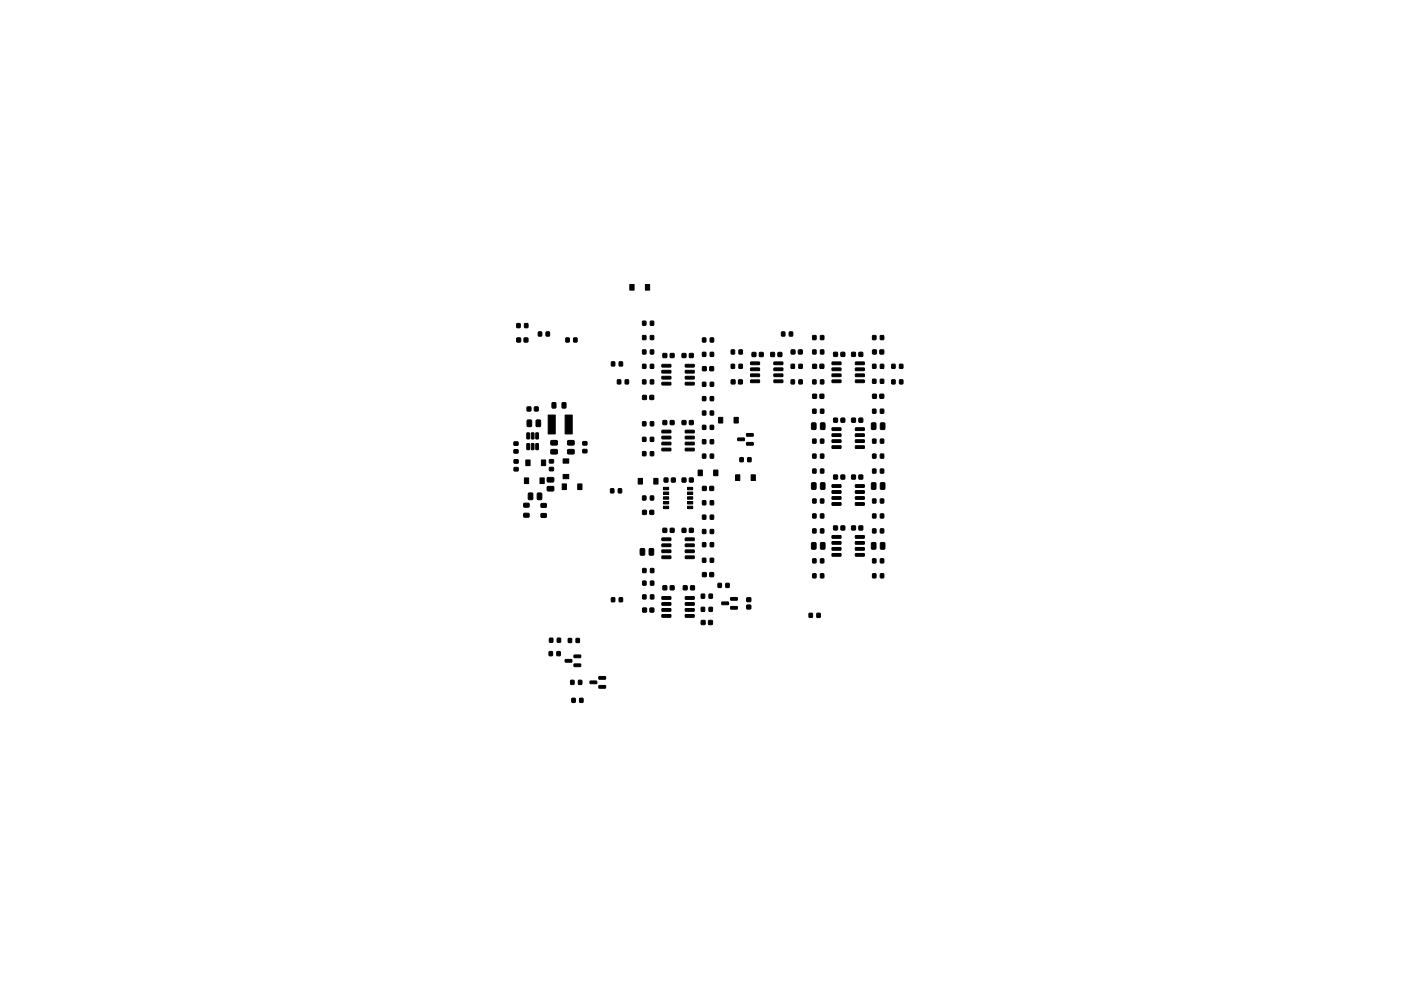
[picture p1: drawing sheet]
<svg xmlns="http://www.w3.org/2000/svg" width="297mm" height="210mm" viewBox="0 0 297 210" stroke-linecap="round" stroke-linejoin="round" font-family="sans-serif">
<g fill="#000" stroke="#000" stroke-width=".21">
<path d="M109.6 68.7h.7v.8h-.7zM109.6 71.7h.8v.8h-.8zM111.1 71.7h.8v.8h-.8zM111.2 68.7h.7v.8h-.7zM114.1 70.4h.7v.9h-.7zM115.8 70.4h.7v.9h-.7zM120 71.7h.7v.8h-.7zM121.6 71.7h.7v.8h-.7zM129.6 76.8h.7v.8h-.7zM131.3 76.8h.7v.8h-.7zM133.5 60.4h.9v1.2h-.9zM136.8 60.4h.9v1.2h-.9z"/>
<path d="M136.2 68.2h.7v.8h-.7zM136.2 71.2h.7v.8h-.7zM136.2 77.3h.7v.8h-.7zM136.2 74.3h.7v.8h-.7zM137.9 68.2h.7v.8h-.7zM137.9 71.2h.7v.8h-.7zM137.9 77.3h.7v.8h-.7zM137.9 74.3h.7v.8h-.7zM140.4 79.9l1.8-.1 .1 .5-1.9 .1zM140.4 78.6h1.8l.1 .5h-1.9zM140.4 77.3h1.8l.1 .5-1.9 .1zM140.6 75h.7v.8h-.7z"/>
<path d="M142.1 75h.8v.8h-.8zM144.6 75h.8v.8h-.8zM145.3 77.3h1.8l.1 .5-1.8 .1zM145.3 78.6h1.8l.1 .5h-1.8zM145.3 79.9l1.8-.1 .1 .5-1.8 .1zM146.2 75h.8v.8h-.8zM148.9 74.8h.7v.8h-.7zM148.9 71.7h.7v.8h-.7zM149 77.8h.7v.8h-.7zM150.6 74.8h.7v.8h-.7zM150.5 77.8h.8v.8h-.8zM150.6 71.7h.7v.8h-.7z"/>
<path d="M155 74.3h.7v.8h-.7zM155 77.3h.7v.8h-.7zM156.7 74.3h.7v.8h-.7zM156.7 77.3h.7v.8h-.7zM159.2 79.4l1.8-.1v.5l-1.8 .1zM159.2 78.1h1.8v.5h-1.8zM159.2 76.8h1.8v.5l-1.8 .1zM159.5 74.8h.7v.8h-.7zM161 74.8h.8v.8h-.8zM163.4 74.8h.8v.8h-.8zM164.1 76.8h1.8l.1 .5-1.8 .1zM164.1 78.1h1.8l.1 .5h-1.8z"/>
<path d="M164.1 79.4l1.8-.1 .1 .5-1.8 .1zM165 74.8h.7v.8h-.7zM165.7 70.4h.7v.9h-.7zM167.4 70.4h.6v.9h-.6zM167.7 77.3h.7v.8h-.7zM167.8 74.3h.7v.8h-.7zM169.3 74.3h.8v.8h-.8zM169.4 77.3h.7v.8h-.7zM172.3 74.3h.7v.8h-.7zM172.3 71.2h.7v.8h-.7zM172.3 77.3h.8v.8h-.8zM174 74.3h.6v.8h-.6z"/>
<path d="M174 71.2h.6v.8h-.6zM173.9 77.3h.7v.8h-.7zM176.4 79.4l1.8-.1 .1 .5-1.8 .1zM176.4 78.1h1.8l.1 .5h-1.8zM176.4 76.8h1.8l.1 .5-1.8 .1zM176.8 74.8h.7v.8h-.7zM178.3 74.8h.8v.8h-.8zM180.6 74.8h.7v.8h-.7zM181.4 76.8h1.8l.1 .5-1.9 .1zM181.4 78.1h1.8l.1 .5h-1.9zM181.4 79.4l1.8-.1 .1 .5-1.9 .1zM182.1 74.8h.8v.8h-.8z"/>
<path d="M185 74.3h.8v.8h-.8zM185 71.2h.7v.8h-.7zM185 77.3h.7v.8h-.7zM186.6 74.3h.7v.8h-.7zM186.7 71.2h.6v.8h-.6zM186.7 77.3h.6v.8h-.6zM189.1 77.3h.7v.8h-.7zM190.7 77.3h.7v.8h-.7zM109 95.4h.8v.7h-.8zM109 93.8h.8v.7h-.8zM109 97.6h.8v.6h-.8zM109 99.2h.8v.7h-.8z"/>
<path d="M111.7 94.1l.6 .1-.1 1.2-.5-.1zM111.7 91.9h.6l-.1 1.2h-.5zM111.5 97.6h.9v1.2h-.9zM111.8 86.4h.7v.8h-.7zM111.8 89.2l.7-.1 .2 .1v1.1l-.1 .2h-.6l-.2-.1zM112.7 94.1l.5 .1-.1 1.2-.5-.1zM112.7 91.9h.5l-.1 1.2h-.5zM113.6 94.1l.6 .1-.1 1.2-.5-.1zM113.6 91.9h.6l-.1 1.2h-.5zM113.3 86.4h.8v.8h-.8zM113.7 89.2l.7-.1 .2 .1v1.1l-.1 .2h-.6l-.2-.1zM114.8 97.6h.9v1.2h-.9z"/>
<path d="M116.2 88.1h1.5v4h-1.5zM116.8 95.4h1.2l.2 .2v.6l-.2 .1h-1.1l-.1-.2zM116.8 93.5h1.2l.2 .2v.6l-.2 .1h-1.1l-.1-.2zM116.5 97.5h.8v.7h-.8zM116.5 99.2h.8v.7h-.8zM117.1 85.5l.6-.1 .2 .1v.9l-.1 .2-.8-.1zM119.8 88.1h1.5v4h-1.5zM119.2 85.5l.6-.1 .2 .1v.9l-.1 .2-.7-.1zM119.4 97.4h1.2v.9h-1.2zM120.4 93.5h1.2l.2 .2-.1 .6-.2 .1h-1l-.2-.2zM120.4 95.4h1.2l.2 .2-.1 .6-.2 .1h-1l-.2-.2zM123.6 93.7h.8v.7h-.8z"/>
<path d="M123.6 95.4h.8v.7h-.8zM130.9 80.6h.7v.8h-.7zM132.6 80.6h.6v.8h-.6zM136.3 83.9h.7v.8h-.7zM136.2 89.5h.7v.8h-.7zM136.2 92.8h.7v.8h-.7zM136.2 95.8h.7v.9h-.7zM136.2 80.6h.7v.8h-.7zM137.8 83.9h.8v.8h-.8zM137.9 89.5h.7v.8h-.7zM137.9 92.8h.7v.8h-.7zM137.9 95.8h.7v.9h-.7z"/>
<path d="M137.9 80.6h.7v.8h-.7zM140.4 95.1h1.8l.1 .5-1.9 .1zM140.4 93.8h1.8l.1 .5-1.9 .1zM140.4 92.6l1.8-.1 .1 .5-1.9 .1zM140.4 91.3h1.8l.1 .5h-1.9zM140.4 81.1h1.8l.1 .5-1.9 .1zM140.6 89.2h.7v.9h-.7zM142.1 89.2h.8v.9h-.8zM144.6 89.2h.8v.9h-.8zM145.3 91.3h1.8l.1 .5h-1.8zM145.3 92.6l1.8-.1 .1 .5-1.8 .1zM145.3 93.8h1.8l.1 .5-1.8 .1z"/>
<path d="M145.3 95.1h1.8l.1 .5-1.8 .1zM145.3 81.1h1.8l.1 .5-1.8 .1zM146.2 89.2h.8v.9h-.8zM148.9 81.1h.7v.8h-.7zM148.9 96.4h.7v.8h-.7zM148.9 84.2h.7v.8h-.7zM148.9 90.3h.7v.8h-.7zM148.9 93.3h.7v.8h-.7zM148.9 87.2h.7v.8h-.7zM150.6 81.1h.7v.8h-.7zM150.6 96.4h.7v.8h-.7zM150.6 84.2h.7v.8h-.7z"/>
<path d="M150.6 90.3h.7v.8h-.7zM150.6 93.3h.7v.8h-.7zM150.6 87.2h.7v.8h-.7zM152.3 88.5h.9v1.2h-.9zM155.1 80.6h.7v.8h-.7zM155.6 88.5h.9v1.2h-.9zM156.6 80.6h.8v.8h-.8zM156.9 97.1h.7v.8h-.7zM156.4 93l1.4-.1v.5l-1.3 .1zM159.2 80.6h1.8v.5l-1.8 .1zM158.5 97.1h.7v.8h-.7zM158.3 92h1.3l.1 .5-1.4 .1z"/>
<path d="M158.3 93.9h1.3l.1 .5-1.4 .1zM164.1 80.6h1.8l.1 .5-1.8 .1zM167.7 80.6h.7v.8h-.7zM169.4 80.6h.7v.8h-.7zM172.1 89.8l.7-.1 .2 .1v1.1l-.1 .2h-.6l-.2-.1zM172.3 93.2h.7v.8h-.7zM172.3 96.4h.7v.8h-.7zM172.3 80.6h.7v.8h-.7zM172.3 86.8h.7v.9h-.7zM172.3 83.7h.8v.8h-.8zM174 93.2h.6v.8h-.6zM174 89.8l.7-.1 .2 .1v1.1l-.1 .2h-.6l-.2-.1z"/>
<path d="M174 96.4h.6v.8h-.6zM174 80.6h.6v.8h-.6zM173.9 83.7h.7v.8h-.7zM174 86.8h.6v.9h-.6zM176.4 80.6h1.8l.1 .5-1.8 .1zM176.4 94.6h1.8l.1 .5-1.8 .1zM176.4 93.3h1.8l.1 .5-1.8 .1zM176.4 92.1l1.8-.1 .1 .5-1.8 .1zM176.4 90.8h1.8l.1 .5h-1.8zM176.8 88.7h.7v.9h-.7zM178.3 88.7h.8v.9h-.8zM180.6 88.7h.7v.9h-.7z"/>
<path d="M181.4 80.6h1.8l.1 .5-1.9 .1zM181.4 90.8h1.8l.1 .5h-1.9zM181.4 92.1l1.8-.1 .1 .5-1.9 .1zM181.4 93.3h1.8l.1 .5-1.9 .1zM181.4 94.6h1.8l.1 .5-1.9 .1zM182.1 88.7h.8v.9h-.8zM185 86.8h.7v.9h-.7zM185 99.5h.7v.9h-.7zM185 83.7h.8v.8h-.8zM185 80.5h.7v.8h-.7zM185 96.4h.7v.8h-.7zM184.8 89.8l.7-.1 .2 .1v1.1l-.1 .2h-.6l-.2-.1z"/>
<path d="M185 93.2h.7v.8h-.7zM186.6 83.7h.7v.8h-.7zM186.7 86.8h.6v.9h-.6zM186.7 99.5h.6v.9h-.6zM186.7 80.5h.6v.8h-.6zM186.7 96.4h.6v.8h-.6zM186.7 93.2h.6v.8h-.6zM186.7 89.8l.7-.1 .2 .1v1.1l-.1 .2h-.6l-.2-.1zM189.1 80.6h.7v.8h-.7zM190.7 80.6h.7v.8h-.7zM111.2 101.4h.9v1.2h-.9zM112.1 104.7l.6-.1 .3 .1v1.1l-.2 .2h-.6l-.2-.1z"/>
<path d="M111.1 106.8h1l.1 .7-.2 .1h-.9l-.1-.2zM111.1 108.9h1l.1 .7-.2 .1h-.9l-.1-.2zM114 104.7l.6-.1 .3 .1v1.1l-.2 .2h-.6l-.2-.1zM114.5 101.4h.9v1.2h-.9zM114.7 106.9l1-.1 .1 .7-.2 .2h-.8l-.1-.2zM114.7 109l1-.1 .1 .8-.2 .1h-.8l-.1-.2zM116.1 101.4l1.2-.1 .1 .2v.6l-.2 .2h-1.1l-.1-.3zM116.1 103.3l1.2-.1 .1 .2v.6l-.2 .2h-1.1l-.1-.3zM119.2 102.7h.9v1.2h-.9zM119.4 100.7h1.2v.9h-1.2zM122.5 102.7h.9v1.2h-.9zM129.5 103.7h.6v.9h-.6z"/>
<path d="M131.1 103.7h.7v.9h-.7zM135.3 101.5h.9v1.2h-.9zM135.8 116.4h.7l.2 .1v1.1l-.1 .2h-.6l-.3-.1zM136.2 105.2h.7v.9h-.7zM136.3 108.3h.7v.8h-.7zM137.7 116.4h.7l.2 .1v1.1l-.1 .2h-.6l-.3-.1zM137.9 105.2h.7v.9h-.7zM137.8 108.3h.8v.8h-.8zM138.6 101.5h.9v1.2h-.9zM140.4 118l1.8-.1 .1 .5-1.9 .1zM140.4 116.7h1.8l.1 .5h-1.9zM140.4 115.4h1.8l.1 .5-1.9 .1z"/>
<path d="M140.4 114.2l1.8-.1 .1 .5-1.9 .1zM140.6 112.1h.7v.8h-.7zM140.7 107.4h1.1v.5h-1.1zM140.7 106.4h1.1v.5h-1.1zM140.7 105.4h1.1v.5h-1.1zM140.7 104.4h1.1v.5h-1.1zM140.7 103.4h1.1v.5h-1.1zM140.8 101.4h.8v.9h-.8zM142.1 112.1h.8v.8h-.8zM142.4 101.4h.7v.9h-.7zM144.6 112.1h.8v.8h-.8zM144.6 101.4h.8v.9h-.8z"/>
<path d="M145.3 114.2l1.8-.1 .1 .5-1.8 .1zM145.3 115.4h1.8l.1 .5-1.8 .1zM145.3 116.7h1.8l.1 .5h-1.8zM145.3 118l1.8-.1 .1 .5-1.8 .1zM145.8 103.4h1.1v.5h-1.1zM145.8 104.4h1.1v.5h-1.1zM145.8 105.4h1.1v.5h-1.1zM145.8 106.4h1.1v.5h-1.1zM145.8 107.4h1.1v.5h-1.1zM146.2 112.1h.8v.8h-.8zM146.2 101.4h.8v.9h-.8zM148 99.7h.9v1.2h-.9z"/>
<path d="M148.9 112.4h.7v.8h-.7zM149 103.2h.7v.8h-.7zM148.9 106.3h.7v.8h-.7zM148.9 115.1h.7v.9h-.7zM148.9 118.5h.7v.8h-.7zM148.9 109.3h.7v.8h-.7zM150.5 103.2h.8v.8h-.8zM150.6 112.4h.7v.8h-.7zM151.3 99.7h.9v1.2h-.9zM150.6 106.3h.7v.8h-.7zM150.6 115.1h.7v.9h-.7zM150.6 118.5h.7v.8h-.7z"/>
<path d="M150.6 109.3h.7v.8h-.7zM156 100.7h.9v1.2h-.9zM159.3 100.7h.9v1.2h-.9zM172.1 102.5l.7-.1 .2 .1v1.1l-.1 .2h-.6l-.2-.1zM172.1 115.2l.7-.1 .2 .1v1.1l-.1 .2h-.6l-.2-.1zM172.3 118.6h.7v.8h-.7zM172.3 105.9h.7v.8h-.7zM172.3 109.1h.7v.8h-.7zM172.3 112.2h.7v.9h-.7zM172.3 99.5h.7v.9h-.7zM174 118.6h.6v.8h-.6zM174 105.9h.6v.8h-.6z"/>
<path d="M174 102.5l.7-.1 .2 .1v1.1l-.1 .2h-.6l-.2-.1zM174 115.2l.7-.1 .2 .1v1.1l-.1 .2h-.6l-.2-.1zM174 109.1h.6v.8h-.6zM174 112.2h.6v.9h-.6zM174 99.5h.6v.9h-.6zM176.4 106.7l1.8-.1 .1 .5-1.8 .1zM176.4 105.4h1.8l.1 .5h-1.8zM176.4 104.1h1.8l.1 .5-1.8 .1zM176.4 102.9l1.8-.1 .1 .5-1.8 .1zM176.4 117.5l1.8-.1 .1 .5-1.8 .1zM176.4 116.2h1.8l.1 .5h-1.8zM176.4 114.9h1.8l.1 .5-1.8 .1z"/>
<path d="M176.4 113.7l1.8-.1 .1 .5-1.8 .1zM176.8 111.6h.7v.8h-.7zM176.8 100.8h.7v.8h-.7zM178.3 111.6h.8v.8h-.8zM178.3 100.8h.8v.8h-.8zM180.6 111.6h.7v.8h-.7zM180.6 100.8h.7v.8h-.7zM181.4 102.9l1.8-.1 .1 .5-1.9 .1zM181.4 104.1h1.8l.1 .5-1.9 .1zM181.4 105.4h1.8l.1 .5h-1.9zM181.4 106.7l1.8-.1 .1 .5-1.9 .1zM181.4 113.7l1.8-.1 .1 .5-1.9 .1z"/>
<path d="M181.4 114.9h1.8l.1 .5-1.9 .1zM181.4 116.2h1.8l.1 .5h-1.9zM181.4 117.5l1.8-.1 .1 .5-1.9 .1zM182.1 111.6h.8v.8h-.8zM182.1 100.8h.8v.8h-.8zM185 109.1h.7v.8h-.7zM185 112.2h.7v.9h-.7zM184.8 102.5l.7-.1 .2 .1v1.1l-.1 .2h-.6l-.2-.1zM184.8 115.2l.7-.1 .2 .1v1.1l-.1 .2h-.6l-.2-.1zM185 118.6h.7v.8h-.7zM185 105.9h.7v.8h-.7zM186.7 109.1h.6v.8h-.6z"/>
<path d="M186.7 112.2h.6v.9h-.6zM186.7 118.6h.6v.8h-.6zM186.7 105.9h.6v.8h-.6zM186.7 102.5l.7-.1 .2 .1v1.1l-.1 .2h-.6l-.2-.1zM186.7 115.2l.7-.1 .2 .1v1.1l-.1 .2h-.6l-.2-.1zM116.5 135.4h.7v.8h-.7zM116.4 138.3h.7v.8h-.7zM118.2 135.4h.6v.8h-.6zM118.1 138.3h.7v.8h-.7zM120.5 135.5h.7v.8h-.7zM122.1 135.5h.7v.8h-.7zM121.7 139h1.4v.5h-1.3z"/>
<path d="M129.6 126.8h.7v.9h-.7zM131.3 126.8h.7v.9h-.7zM136.3 129h.7v.8h-.7zM136.3 123.3h.7v.8h-.7zM136.3 120.6h.7v.9h-.7zM136.3 126.2h.7v.9h-.7zM137.8 129h.8v.8h-.8zM137.9 123.3h.7v.8h-.7zM137.9 120.6h.7v.9h-.7zM137.9 126.2h.7v.9h-.7zM140.4 130.4h1.8l.1 .5-1.9 .1zM140.4 129.2l1.8-.1 .1 .5-1.9 .1z"/>
<path d="M140.4 127.9l1.8-.1 .1 .5-1.9 .1zM140.4 126.6h1.8l.1 .5-1.9 .1zM140.6 124.3h.7v.8h-.7zM142.1 124.3h.8v.8h-.8zM144.9 124.3h.8v.8h-.8zM145.3 126.6h1.8l.1 .5-1.8 .1zM145.3 127.9l1.8-.1 .1 .5-1.8 .1zM145.3 129.2l1.8-.1 .1 .5-1.8 .1zM145.3 130.4h1.8l.1 .5-1.8 .1zM146.4 124.3h.8v.8h-.8zM148.7 128.9h.7v.8h-.7zM148.7 126.1h.7v.8h-.7z"/>
<path d="M148.7 131.7h.8v.8h-.8zM149 121.5h.7v.8h-.7zM150.3 128.9h.7v.8h-.7zM150.3 131.7h.7v.8h-.7zM150.3 126.1h.7v.8h-.7zM150.5 121.5h.8v.8h-.8zM152.2 123.8h.7v.8h-.7zM153.1 127.8l1.3-.1 .1 .5-1.4 .1zM153.9 123.8h.7v.8h-.7zM154.9 126.8h1.4v.5h-1.3zM154.9 128.7h1.4v.5h-1.3zM158.3 126.9h.9v.7h-.9z"/>
<path d="M158.3 128.4h.9v.8h-.9zM171.6 130.1h.6v.9h-.6zM172.3 121.8h.7v.8h-.7zM173.2 130.1h.7v.9h-.7zM174 121.8h.6v.8h-.6zM185 121.8h.7v.8h-.7zM186.7 121.8h.6v.8h-.6zM121 144.4h.7v.8h-.7zM119.8 139.9h1.4l.1 .5-1.4 .1zM121.3 148.2h.6v.8h-.6zM122.7 144.4h.6v.8h-.6zM121.7 140.9h1.4v.5h-1.3z"/>
<path d="M122.9 148.2h.7v.8h-.7zM125.1 144.5h1.4v.5l-1.3 .1zM127 143.6l1.3-.1 .1 .5-1.4 .1zM127 145.5l1.3-.1 .1 .5-1.4 .1z"/>
</g>
</svg>
